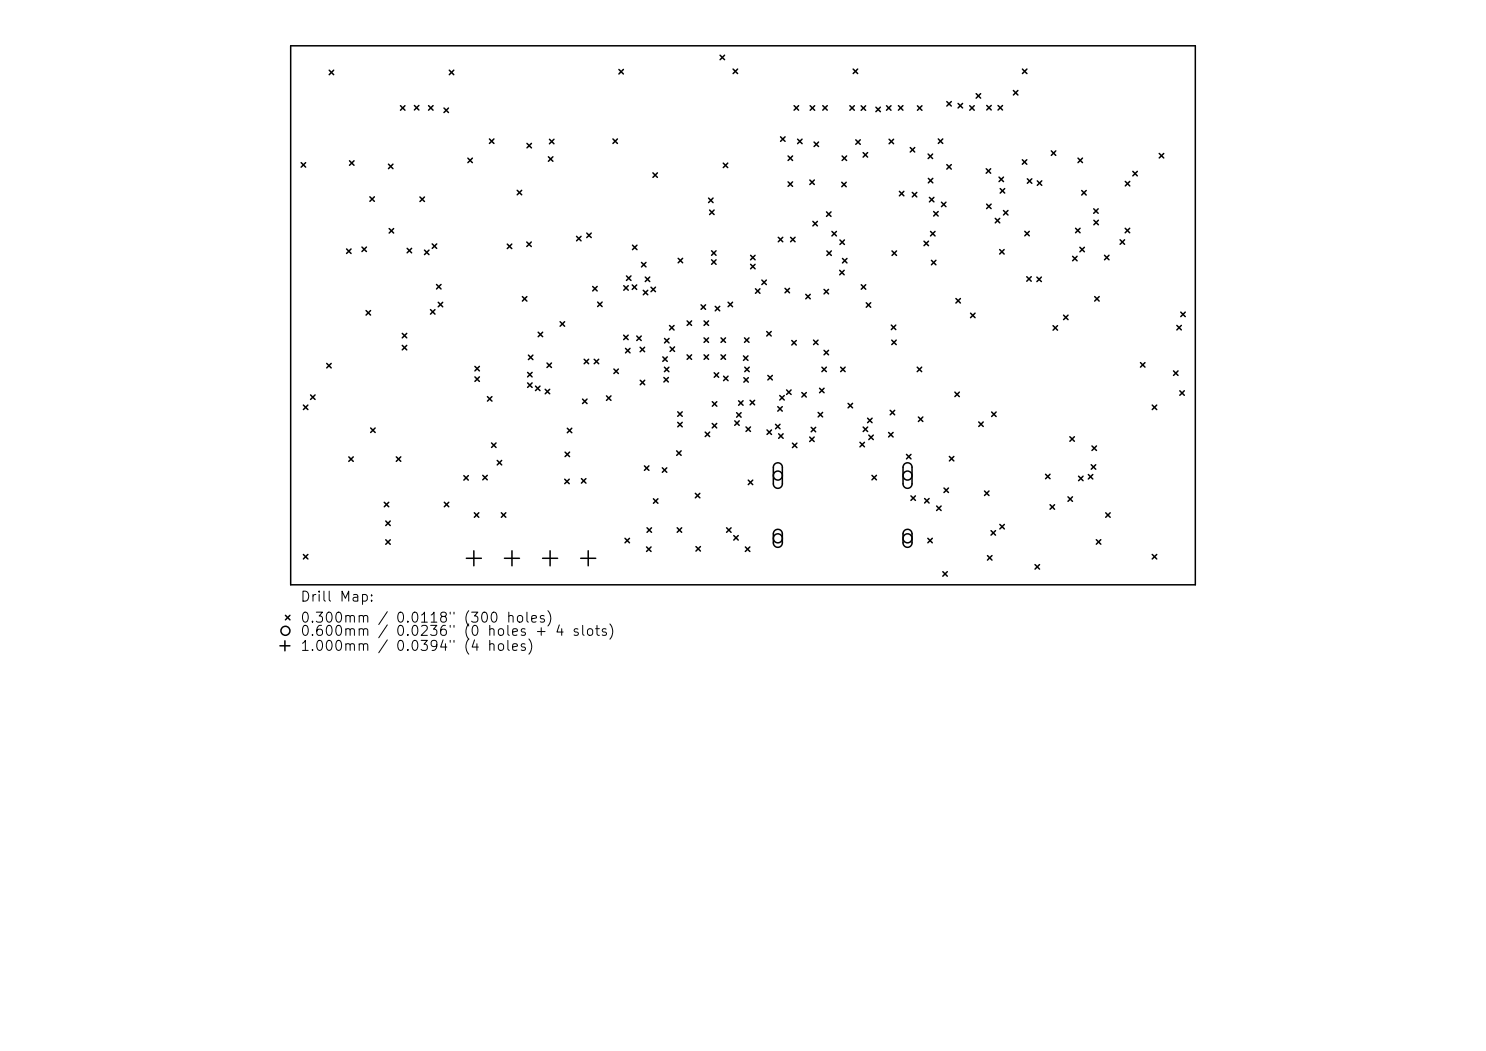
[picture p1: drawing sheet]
<svg xmlns="http://www.w3.org/2000/svg" width="297mm" height="210mm" viewBox="0 0 297 210" stroke-linecap="round" stroke-linejoin="round" font-family="sans-serif">
<defs><g id="words">
<g font-size="2">
<text x="59.9" y="120.7">Drill Map:</text>
<text x="59.9" y="124.9">0.300mm / 0.0118&quot; (300 holes)</text>
<text x="59.9" y="127.6">0.600mm</text>
<text x="59.9" y="130.6">1.000mm / 0.0394&quot; (4 holes)</text>
<text x="78.9" y="127.6">0.0236&quot; (0 holes + 4 slots)</text>
</g>
</g></defs>
<g fill="none" stroke="#000" stroke-width=".3">
<path d="M58.1 9.2h180.8v107.7h-180.8zM65.8 14l.9 .9M66.7 14l-.9 .9M89.8 14l.9 .9M90.7 14l-.9 .9M123.7 13.9l.9 .9M124.6 13.9l-.9 .9M143.9 11l.9 .9M144.8 11l-.9 .9M146.5 13.8l.9 .9M147.4 13.8l-.9 .9M170.5 13.8l.9 .9"/>
<path d="M171.4 13.8l-.9 .9M195.1 18.7l.9 .9M196 18.7l-.9 .9M202.5 18.1l.9 .9M203.4 18.1l-.9 .9M204.3 13.8l.9 .9M205.2 13.8l-.9 .9M60.2 32.5l.9 .9M61.1 32.5l-.9 .9M69.9 32.1l.9 .9M70.8 32.1l-.9 .9M73.9 39.3l.9 .9"/>
<path d="M74.8 39.3l-.9 .9M77.6 32.8l.9 .9M78.5 32.8l-.9 .9M80 21.1l.9 .9M80.9 21.1l-.9 .9M82.8 21.1l.9 .9M83.7 21.1l-.9 .9M83.9 39.4l.9 .9M84.8 39.4l-.9 .9M85.7 21.1l.9 .9M86.6 21.1l-.9 .9M88.7 21.6l.9 .9"/>
<path d="M89.6 21.6l-.9 .9M93.5 31.6l.9 .9M94.4 31.6l-.9 .9M97.8 27.8l.9 .9M98.7 27.8l-.9 .9M103.4 38l.9 .9M104.3 38l-.9 .9M105.3 28.7l.9 .9M106.2 28.7l-.9 .9M109.6 31.3l.9 .9M109.8 27.8l.9 .9M110.5 31.3l-.9 .9"/>
<path d="M110.7 27.8l-.9 .9M122.5 27.8l.9 .9M123.4 27.8l-.9 .9M130.5 34.5l.9 .9M131.4 34.5l-.9 .9M141.6 39.6l.9 .9M142.5 39.6l-.9 .9M144.6 32.6l.9 .9M145.5 32.6l-.9 .9M156 27.3l.9 .9M156.9 27.3l-.9 .9M157.5 31.2l.9 .9"/>
<path d="M157.5 36.3l.9 .9M158.4 31.2l-.9 .9M158.4 36.3l-.9 .9M158.7 21.1l.9 .9M159.4 27.8l.9 .9M159.6 21.1l-.9 .9M160.3 27.8l-.9 .9M161.9 36l.9 .9M161.9 21.1l.9 .9M162.7 28.4l.9 .9M162.8 36l-.9 .9M162.8 21.1l-.9 .9"/>
<path d="M163.6 28.4l-.9 .9M164.4 21.1l.9 .9M165.3 21.1l-.9 .9M168.2 36.4l.9 .9M168.3 31.2l.9 .9M169.1 36.4l-.9 .9M169.2 31.2l-.9 .9M169.9 21.1l.9 .9M170.8 21.1l-.9 .9M171 27.9l.9 .9M171.9 27.9l-.9 .9M172.1 21.1l.9 .9"/>
<path d="M172.5 30.5l.9 .9M173 21.1l-.9 .9M173.4 30.5l-.9 .9M175.1 21.4l.9 .9M176 21.4l-.9 .9M177.2 21.1l.9 .9M177.7 27.8l.9 .9M178.1 21.1l-.9 .9M178.6 27.8l-.9 .9M179.6 21.1l.9 .9M179.8 38.2l.9 .9M180.5 21.1l-.9 .9"/>
<path d="M180.7 38.2l-.9 .9M181.9 29.5l.9 .9M182.3 38.4l.9 .9M182.8 29.5l-.9 .9M183.2 38.4l-.9 .9M183.4 21.1l.9 .9M184.3 21.1l-.9 .9M185.5 30.8l.9 .9M185.5 35.6l.9 .9M185.8 39.4l.9 .9M186.4 30.8l-.9 .9M186.4 35.6l-.9 .9"/>
<path d="M186.7 39.4l-.9 .9M187.5 27.8l.9 .9M188.4 27.8l-.9 .9M189.2 20.3l.9 .9M189.2 32.9l.9 .9M190.1 20.3l-.9 .9M190.1 32.9l-.9 .9M191.5 20.7l.9 .9M192.4 20.7l-.9 .9M193.8 21.1l.9 .9M194.7 21.1l-.9 .9M197.1 33.7l.9 .9"/>
<path d="M197.2 21.1l.9 .9M198 33.7l-.9 .9M198.1 21.1l-.9 .9M199.5 21.1l.9 .9M199.7 35.4l.9 .9M199.9 37.7l.9 .9M200.4 21.1l-.9 .9M200.6 35.4l-.9 .9M200.8 37.7l-.9 .9M204.3 31.9l.9 .9M205.2 31.9l-.9 .9M205.3 35.7l.9 .9"/>
<path d="M206.2 35.7l-.9 .9M207.3 36.1l.9 .9M208.2 36.1l-.9 .9M210.1 30.2l.9 .9M211 30.2l-.9 .9M215.5 31.6l.9 .9M216.2 38.1l.9 .9M216.4 31.6l-.9 .9M217.1 38.1l-.9 .9M224.9 36.2l.9 .9M225.8 36.2l-.9 .9M226.4 34.2l.9 .9"/>
<path d="M227.3 34.2l-.9 .9M231.7 30.7l.9 .9M232.6 30.7l-.9 .9M69.3 49.7l.9 .9M70.2 49.7l-.9 .9M72.3 49.4l.9 .9M73.2 49.4l-.9 .9M77.8 45.7l.9 .9M78.7 45.7l-.9 .9M81.4 49.6l.9 .9M82.3 49.6l-.9 .9M84.8 50l.9 .9"/>
<path d="M85.7 50l-.9 .9M86.4 48.7l.9 .9M87.2 56.8l.9 .9M87.3 48.7l-.9 .9M88.1 56.8l-.9 .9M101.4 48.8l.9 .9M102.3 48.8l-.9 .9M104.4 59.3l.9 .9M105.3 48.4l.9 .9M105.3 59.3l-.9 .9M106.2 48.4l-.9 .9M115.2 47.2l.9 .9"/>
<path d="M116.1 47.2l-.9 .9M117.3 46.6l.9 .9M118.2 46.6l-.9 .9M118.5 57.2l.9 .9M119.4 57.2l-.9 .9M124.7 57.1l.9 .9M125.2 55.1l.9 .9M125.6 57.1l-.9 .9M126.1 55.1l-.9 .9M126.4 56.9l.9 .9M126.4 49l.9 .9M127.3 56.9l-.9 .9"/>
<path d="M127.3 49l-.9 .9M128.2 52.4l.9 .9M128.6 58l.9 .9M129 55.4l.9 .9M129.1 52.4l-.9 .9M129.5 58l-.9 .9M129.9 55.4l-.9 .9M130.1 57.4l.9 .9M131 57.4l-.9 .9M135.5 51.6l.9 .9M136.4 51.6l-.9 .9M141.8 42l.9 .9"/>
<path d="M142.2 50.1l.9 .9M142.2 51.9l.9 .9M142.7 42l-.9 .9M143.1 50.1l-.9 .9M143.1 51.9l-.9 .9M150 51l.9 .9M150 52.8l.9 .9M150.9 51l-.9 .9M150.9 52.8l-.9 .9M151 57.7l.9 .9M151.9 57.7l-.9 .9M152.3 56l.9 .9"/>
<path d="M153.2 56l-.9 .9M155.5 47.4l.9 .9M156.4 47.4l-.9 .9M156.9 57.6l.9 .9M157.8 57.6l-.9 .9M158 47.4l.9 .9M158.9 47.4l-.9 .9M161 58.8l.9 .9M161.9 58.8l-.9 .9M162.5 44.2l.9 .9M163.4 44.2l-.9 .9M164.7 57.8l.9 .9"/>
<path d="M165.2 42.3l.9 .9M165.3 50.1l.9 .9M165.6 57.8l-.9 .9M166.1 42.3l-.9 .9M166.2 50.1l-.9 .9M166.3 46.2l.9 .9M167.2 46.2l-.9 .9M167.8 54l.9 .9M167.9 47.9l.9 .9M168.4 51.6l.9 .9M168.7 54l-.9 .9M168.8 47.9l-.9 .9"/>
<path d="M169.3 51.6l-.9 .9M172.1 56.9l.9 .9M173 56.9l-.9 .9M178.3 50.1l.9 .9M179.2 50.1l-.9 .9M184.7 48.2l.9 .9M185.6 48.2l-.9 .9M186 46.2l.9 .9M186.2 52l.9 .9M186.6 42.3l.9 .9M186.9 46.2l-.9 .9M187.1 52l-.9 .9"/>
<path d="M187.5 42.3l-.9 .9M188.2 40.4l.9 .9M189.1 40.4l-.9 .9M191.1 59.7l.9 .9M192 59.7l-.9 .9M197.2 40.8l.9 .9M198.1 40.8l-.9 .9M198.9 43.6l.9 .9M199.8 49.9l.9 .9M199.8 43.6l-.9 .9M200.6 42.1l.9 .9M200.7 49.9l-.9 .9"/>
<path d="M201.5 42.1l-.9 .9M204.8 46.2l.9 .9M205.2 55.3l.9 .9M205.7 46.2l-.9 .9M206.1 55.3l-.9 .9M207.2 55.4l.9 .9M208.1 55.4l-.9 .9M214.4 51.2l.9 .9M215 45.6l.9 .9M215.3 51.2l-.9 .9M215.8 49.4l.9 .9M215.9 45.6l-.9 .9"/>
<path d="M216.7 49.4l-.9 .9M218.6 41.7l.9 .9M218.6 44l.9 .9M218.8 59.3l.9 .9M219.5 41.7l-.9 .9M219.5 44l-.9 .9M219.7 59.3l-.9 .9M220.8 51l.9 .9M221.7 51l-.9 .9M223.9 47.9l.9 .9M224.8 47.9l-.9 .9M224.9 45.6l.9 .9"/>
<path d="M225.8 45.6l-.9 .9M62.1 78.9l.9 .9M63 78.9l-.9 .9M65.3 72.6l.9 .9M66.2 72.6l-.9 .9M73.2 62.1l.9 .9M74.1 62.1l-.9 .9M80.4 66.6l.9 .9M80.4 69l.9 .9M81.3 66.6l-.9 .9M81.3 69l-.9 .9M86 61.9l.9 .9"/>
<path d="M86.9 61.9l-.9 .9M87.6 60.4l.9 .9M88.5 60.4l-.9 .9M94.9 75.3l.9 .9M94.9 73.2l.9 .9M95.8 73.2l-.9 .9M95.8 75.3l-.9 .9M97.4 79.3l.9 .9M98.3 79.3l-.9 .9M105.4 74.4l.9 .9M105.4 76.5l.9 .9M105.6 71l.9 .9"/>
<path d="M106.3 74.4l-.9 .9M106.3 76.5l-.9 .9M106.5 71l-.9 .9M107 77.2l.9 .9M107.6 66.4l.9 .9M107.9 77.2l-.9 .9M108.5 66.4l-.9 .9M109 77.8l.9 .9M109.3 72.5l.9 .9M109.9 77.8l-.9 .9M110.2 72.5l-.9 .9M111.9 64.3l.9 .9"/>
<path d="M112.8 64.3l-.9 .9M116.4 79.7l.9 .9M116.8 71.8l.9 .9M117.3 79.7l-.9 .9M117.7 71.8l-.9 .9M118.8 71.8l.9 .9M119.4 60.4l.9 .9M119.7 71.8l-.9 .9M120.3 60.4l-.9 .9M121.2 79.1l.9 .9M122.1 79.1l-.9 .9M122.7 73.7l.9 .9"/>
<path d="M123.6 73.7l-.9 .9M124.6 67l.9 .9M125 69.6l.9 .9M125.5 67l-.9 .9M125.9 69.6l-.9 .9M127.3 67.1l.9 .9M127.9 69.4l.9 .9M128 76l.9 .9M128.2 67.1l-.9 .9M128.8 69.4l-.9 .9M128.9 76l-.9 .9M132.5 71.3l.9 .9"/>
<path d="M132.7 75.4l.9 .9M132.8 73.4l.9 .9M132.8 67.6l.9 .9M133.4 71.3l-.9 .9M133.6 75.4l-.9 .9M133.7 73.4l-.9 .9M133.7 67.6l-.9 .9M133.8 65l.9 .9M133.9 69.3l.9 .9M134.7 65l-.9 .9M134.8 69.3l-.9 .9M137.3 64.1l.9 .9"/>
<path d="M137.3 70.9l.9 .9M138.2 64.1l-.9 .9M138.2 70.9l-.9 .9M140.1 60.9l.9 .9M140.7 67.5l.9 .9M140.7 64.1l.9 .9M140.7 70.9l.9 .9M141 60.9l-.9 .9M141.6 67.5l-.9 .9M141.6 64.1l-.9 .9M141.6 70.9l-.9 .9M142.7 74.5l.9 .9"/>
<path d="M142.9 61.2l.9 .9M143.6 74.5l-.9 .9M143.8 61.2l-.9 .9M144.1 70.9l.9 .9M144.1 67.5l.9 .9M144.6 75.2l.9 .9M145 67.5l-.9 .9M145 70.9l-.9 .9M145.5 75.2l-.9 .9M145.5 60.4l.9 .9M146.4 60.4l-.9 .9M148.6 71.1l.9 .9"/>
<path d="M148.7 75.5l.9 .9M148.8 67.5l.9 .9M148.8 73.4l.9 .9M149.5 71.1l-.9 .9M149.6 75.5l-.9 .9M149.7 67.5l-.9 .9M149.7 73.4l-.9 .9M149.9 80l.9 .9M150.8 80l-.9 .9M153.2 66.2l.9 .9M153.5 75l.9 .9M154.1 66.2l-.9 .9"/>
<path d="M154.4 75l-.9 .9M155.8 79l.9 .9M156.7 79l-.9 .9M157.2 77.9l.9 .9M158.1 77.9l-.9 .9M158.2 68l.9 .9M159.1 68l-.9 .9M160.3 78.4l.9 .9M161.2 78.4l-.9 .9M162.6 68l.9 .9M163.5 68l-.9 .9M163.8 77.6l.9 .9"/>
<path d="M164.3 73.4l.9 .9M164.7 70l.9 .9M164.7 77.6l-.9 .9M165.2 73.4l-.9 .9M165.6 70l-.9 .9M168 73.4l.9 .9M168.9 73.4l-.9 .9M173.1 60.5l.9 .9M174 60.5l-.9 .9M178.1 65l.9 .9M178.2 68l.9 .9M179 65l-.9 .9"/>
<path d="M179.1 68l-.9 .9M183.3 73.4l.9 .9M184.2 73.4l-.9 .9M190.8 78.4l.9 .9M191.7 78.4l-.9 .9M194 62.6l.9 .9M194.9 62.6l-.9 .9M210.5 65.1l.9 .9M211.4 65.1l-.9 .9M212.6 63l.9 .9M213.5 63l-.9 .9M227.9 72.5l.9 .9"/>
<path d="M228.8 72.5l-.9 .9M234.5 74.1l.9 .9M235.2 65l.9 .9M235.4 74.1l-.9 .9M235.8 78.1l.9 .9M236 62.4l.9 .9M236.1 65l-.9 .9M236.7 78.1l-.9 .9M236.9 62.4l-.9 .9M60.6 80.9l.9 .9M61.5 80.9l-.9 .9M69.7 91.3l.9 .9"/>
<path d="M70.6 91.3l-.9 .9M74.1 85.5l.9 .9M75 85.5l-.9 .9M79.2 91.3l.9 .9M80.1 91.3l-.9 .9M92.7 95l.9 .9M93.6 95l-.9 .9M96.5 95l.9 .9M97.4 95l-.9 .9M98.2 88.5l.9 .9M99.1 88.5l-.9 .9M99.4 92l.9 .9"/>
<path d="M100.3 92l-.9 .9M112.9 95.8l.9 .9M112.9 90.3l.9 .9M113.4 85.6l.9 .9M113.8 95.8l-.9 .9M113.8 90.3l-.9 .9M114.3 85.6l-.9 .9M116.2 95.6l.9 .9M117.1 95.6l-.9 .9M128.8 93.1l.9 .9M129.7 93.1l-.9 .9M130.6 99.7l.9 .9"/>
<path d="M131.5 99.7l-.9 .9M132.4 93.5l.9 .9M133.3 93.5l-.9 .9M135.2 90.1l.9 .9M135.5 82.3l.9 .9M135.5 84.4l.9 .9M136.1 90.1l-.9 .9M136.4 82.3l-.9 .9M136.4 84.4l-.9 .9M139 98.6l.9 .9M139.9 98.6l-.9 .9M140.9 86.3l.9 .9"/>
<path d="M141.8 86.3l-.9 .9M142.3 84.6l.9 .9M142.4 80.3l.9 .9M143.2 84.6l-.9 .9M143.3 80.3l-.9 .9M146.8 84.1l.9 .9M147.2 82.5l.9 .9M147.6 80.1l.9 .9M147.7 84.1l-.9 .9M148.1 82.5l-.9 .9M148.5 80.1l-.9 .9M149.1 85.3l.9 .9"/>
<path d="M149.5 95.9l.9 .9M150 85.3l-.9 .9M150.4 95.9l-.9 .9M153.3 85.9l.9 .9M154.2 85.9l-.9 .9M154.8 92.7a.9 .9 0 0 1 1-.2 .9 .9 0 0 1 .6 .9v3.3a.9 .9 0 0 1-.9 .9 .9 .9 0 0 1-.9-.9v-3.4zM155 84.8l.9 .9M155.5 81.3l.9 .9M155.6 86.7l.9 .9M155.9 84.8l-.9 .9M156.4 81.3l-.9 .9M156.5 86.7l-.9 .9"/>
<path d="M158.4 88.5l.9 .9M159.3 88.5l-.9 .9M161.8 87.3l.9 .9M162.1 85.4l.9 .9M162.7 87.3l-.9 .9M163 85.4l-.9 .9M163.5 82.4l.9 .9M164.4 82.4l-.9 .9M169.5 80.6l.9 .9M170.4 80.6l-.9 .9M171.9 88.4l.9 .9M172.5 85.3l.9 .9"/>
<path d="M172.8 88.4l-.9 .9M173.4 83.6l.9 .9M173.4 85.3l-.9 .9M173.6 86.9l.9 .9M174.3 95l.9 .9M174.3 83.6l-.9 .9M174.5 86.9l-.9 .9M175.2 95l-.9 .9M177.6 86.4l.9 .9M177.9 82l.9 .9M178.5 86.4l-.9 .9M178.8 82l-.9 .9"/>
<path d="M180.8 92.7a.9 .9 0 0 1 .9-.2 .9 .9 0 0 1 .6 .9v3.3a.9 .9 0 0 1-.9 .9 .9 .9 0 0 1-.9-.9v-3.4zM181.2 90.8l.9 .9M182.1 99.1l.9 .9M182.1 90.8l-.9 .9M183 99.1l-.9 .9M183.6 83.3l.9 .9M184.5 83.3l-.9 .9M184.8 99.6l.9 .9M185.7 99.6l-.9 .9M188.7 97.5l.9 .9M189.6 97.5l-.9 .9M189.7 91.2l.9 .9"/>
<path d="M190.6 91.2l-.9 .9M195.6 84.3l.9 .9M196.5 84.3l-.9 .9M196.8 98.1l.9 .9M197.7 98.1l-.9 .9M198.2 82.3l.9 .9M199.1 82.3l-.9 .9M209 94.8l.9 .9M209.9 94.8l-.9 .9M213.5 99.3l.9 .9M213.8 87.3l.9 .9M214.4 99.3l-.9 .9"/>
<path d="M214.7 87.3l-.9 .9M215.6 95.2l.9 .9M216.5 95.2l-.9 .9M217.5 94.8l.9 .9M218.1 92.9l.9 .9M218.2 89.1l.9 .9M218.4 94.8l-.9 .9M219 92.9l-.9 .9M219.1 89.1l-.9 .9M230.3 80.9l.9 .9M231.2 80.9l-.9 .9M60.6 110.8l.9 .9"/>
<path d="M61.5 110.8l-.9 .9M76.8 100.4l.9 .9M77.1 104.1l.9 .9M77.1 107.9l.9 .9M77.7 100.4l-.9 .9M78 104.1l-.9 .9M78 107.9l-.9 .9M88.8 100.4l.9 .9M89.7 100.4l-.9 .9M93.2 111.6h3M94.7 110.1v3M94.8 102.5l.9 .9"/>
<path d="M95.7 102.5l-.9 .9M100.2 102.5l.9 .9M100.8 111.6h3M101.1 102.5l-.9 .9M102.3 110.1v3M108.4 111.6h3M109.9 110.1v3M116.1 111.6h3M117.6 110.1v3M124.9 107.6l.9 .9M125.8 107.6l-.9 .9M129.2 109.3l.9 .9"/>
<path d="M129.3 105.5l.9 .9M130.1 109.3l-.9 .9M130.2 105.5l-.9 .9M135.3 105.5l.9 .9M136.2 105.5l-.9 .9M139.1 109.2l.9 .9M140 109.2l-.9 .9M145.2 105.5l.9 .9M146.1 105.5l-.9 .9M146.7 107l.9 .9M147.6 107l-.9 .9M149 109.3l.9 .9"/>
<path d="M149.9 109.3l-.9 .9M154.8 106a.9 .9 0 0 1 1-.2 .9 .9 0 0 1 .6 .9v1.8a.9 .9 0 0 1-.9 .9 .9 .9 0 0 1-.9-.9v-1.9zM180.8 106a.9 .9 0 0 1 .9-.2 .9 .9 0 0 1 .6 .9v1.8a.9 .9 0 0 1-.9 .9 .9 .9 0 0 1-.9-.9v-1.9zM185.4 107.6l.9 .9M186.3 107.6l-.9 .9M187.2 101.1l.9 .9M188.1 101.1l-.9 .9M188.4 114.2l.9 .9M189.3 114.2l-.9 .9M197.4 111l.9 .9M198.1 106l.9 .9M198.3 111l-.9 .9"/>
<path d="M199 106l-.9 .9M199.8 104.8l.9 .9M200.7 104.8l-.9 .9M206.9 112.8l.9 .9M207.8 112.8l-.9 .9M209.9 100.9l.9 .9M210.8 100.9l-.9 .9M219.1 107.8l.9 .9M220 107.8l-.9 .9M221 102.5l.9 .9M221.9 102.5l-.9 .9M230.3 110.8l.9 .9"/>
<path d="M231.2 110.8l-.9 .9M55.9 129h2M56.9 128v2M57 123l.9 .9M57.9 123l-.9 .9"/>
<circle cx="155.5" cy="95" r=".9"/>
<circle cx="181.4" cy="95" r=".9"/>
<circle cx="155.5" cy="107.6" r=".9"/>
<circle cx="181.4" cy="107.6" r=".9"/>
<circle cx="57" cy="126" r=".9"/>
</g>
<use href="#words"/>
</svg>
